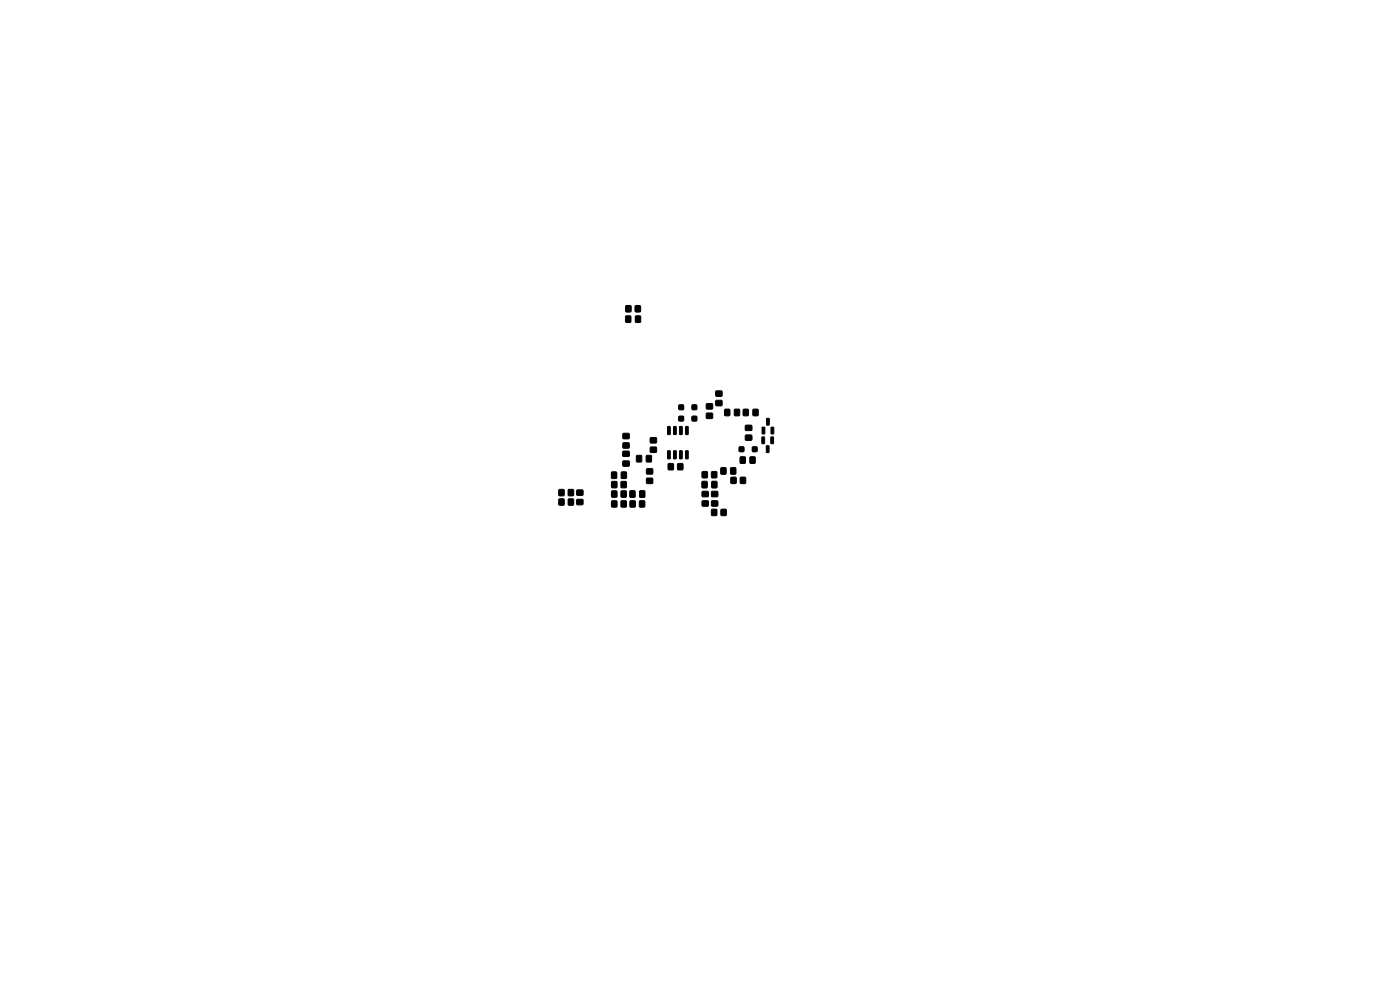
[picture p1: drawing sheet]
<svg xmlns="http://www.w3.org/2000/svg" width="297mm" height="210mm" viewBox="0 0 297 210" stroke-linecap="round" stroke-linejoin="round" font-family="sans-serif">
<g fill="#000" stroke="#000" stroke-width=".21">
<path d="M132.8 64.9h1v1.2h-1zM132.8 67h1v1.4h-1zM134.8 64.9h1v1.2h-1zM134.8 67h1.1v1.4h-1.1zM132.2 97.8h1.3v1.1h-1.3zM132.2 95.7h1.3v1.1h-1.3zM132.2 94h1.2v1h-1.2zM132.2 92h1.2v1h-1.2zM135.1 96.6h1v1.4h-1zM137.1 96.6h1.1v1.4h-1.1zM137.2 99.5h1.2v1h-1.2zM138 92.9h1.2v1h-1.2z"/>
<path d="M138 94.9h1.2v1h-1.2zM141.8 98.4h1v1.2h-1zM141.6 90.5h.6l-.1 1.7-.5-.1zM141.6 95.6l.6 .1-.1 1.6h-.5zM142.9 90.5h.6l-.1 1.7-.5-.1zM142.9 95.6l.6 .1-.1 1.6h-.5zM143.8 98.4h1v1.2h-1zM144 88.3h1v1h-1zM144.2 90.5h.5v1.7l-.5-.1zM144.2 95.6l.5 .1v1.6h-.5zM144 85.9h1v1h-1zM145.5 90.5h.5l-.1 1.7-.5-.1z"/>
<path d="M145.5 95.6l.5 .1-.1 1.6h-.5zM146.8 88.3h1v1h-1zM146.8 85.9h1v1h-1zM149.9 85.7h1.2v1h-1.2zM149.9 87.7h1.2v1h-1.2zM151.9 85h1.2v1h-1.2zM151.9 83h1.2v1h-1.2zM153.8 86.8h1v1.4h-1zM155.8 86.8h1.1v1.4h-1.1zM157.7 86.8h1v1.4h-1zM156.8 94.8h1v1h-1zM157.1 96.9h1v1.4h-1z"/>
<path d="M158.2 92.3h1.3v1.1h-1.3zM158.2 90.2h1.3v1.1h-1.3zM159.8 86.8h1v1.4h-1zM159.1 96.9h1.1v1.4h-1.1zM159.6 94.8h1v1h-1zM161.7 90.6l.5 .1v1.4l-.5-.1zM161.7 92.7l.5 .1-.1 1.3-.5-.1zM162.7 88.8h.5l-.1 1.4-.5-.1zM162.6 94.6h.5v1.4l-.5-.1zM163.6 90.6l.5 .1v1.4l-.5-.1zM163.6 92.7l.5 .1-.1 1.3-.5-.1zM118.6 103.9h1v1.2h-1z"/>
<path d="M118.6 105.9h1v1.2h-1zM120.6 103.9h1v1.2h-1zM120.6 105.9h1v1.2h-1zM122.4 104h1.2v1h-1.2zM122.4 106h1.2v1h-1.2zM129.8 102.2h1v1.2h-1zM129.8 104.2h1v1.2h-1zM129.8 100.1h1v1.4h-1zM129.8 106.3h1v1.2h-1zM131.8 102.2h1v1.2h-1zM131.8 104.2h1v1.2h-1zM131.8 106.3h1v1.2h-1z"/>
<path d="M131.8 100.1h1.1v1.4h-1.1zM133.7 104.1h1v1.4h-1zM133.7 106.3h1v1.2h-1zM135.7 106.3h1v1.2h-1zM135.7 104.1h1.1v1.4h-1.1zM137.2 101.5h1.2v1h-1.2zM149 102.1h1v1.4h-1zM149 106.3h1.2v1h-1.2zM149 104.3h1.2v1h-1.2zM149 100.1h1v1.2h-1zM151 108.1h1v1.2h-1zM151 102.1h1.1v1.4h-1.1z"/>
<path d="M151 106.3h1.2v1h-1.2zM151 104.3h1.2v1h-1.2zM151 100.1h1v1.2h-1zM153 108.1h1v1.2h-1zM153 99.2h1v1.4h-1zM155 99.2h1.1v1.4h-1.1zM155.1 101.3h1v1.2h-1zM157.1 101.3h1v1.2h-1z"/>
</g>
</svg>
